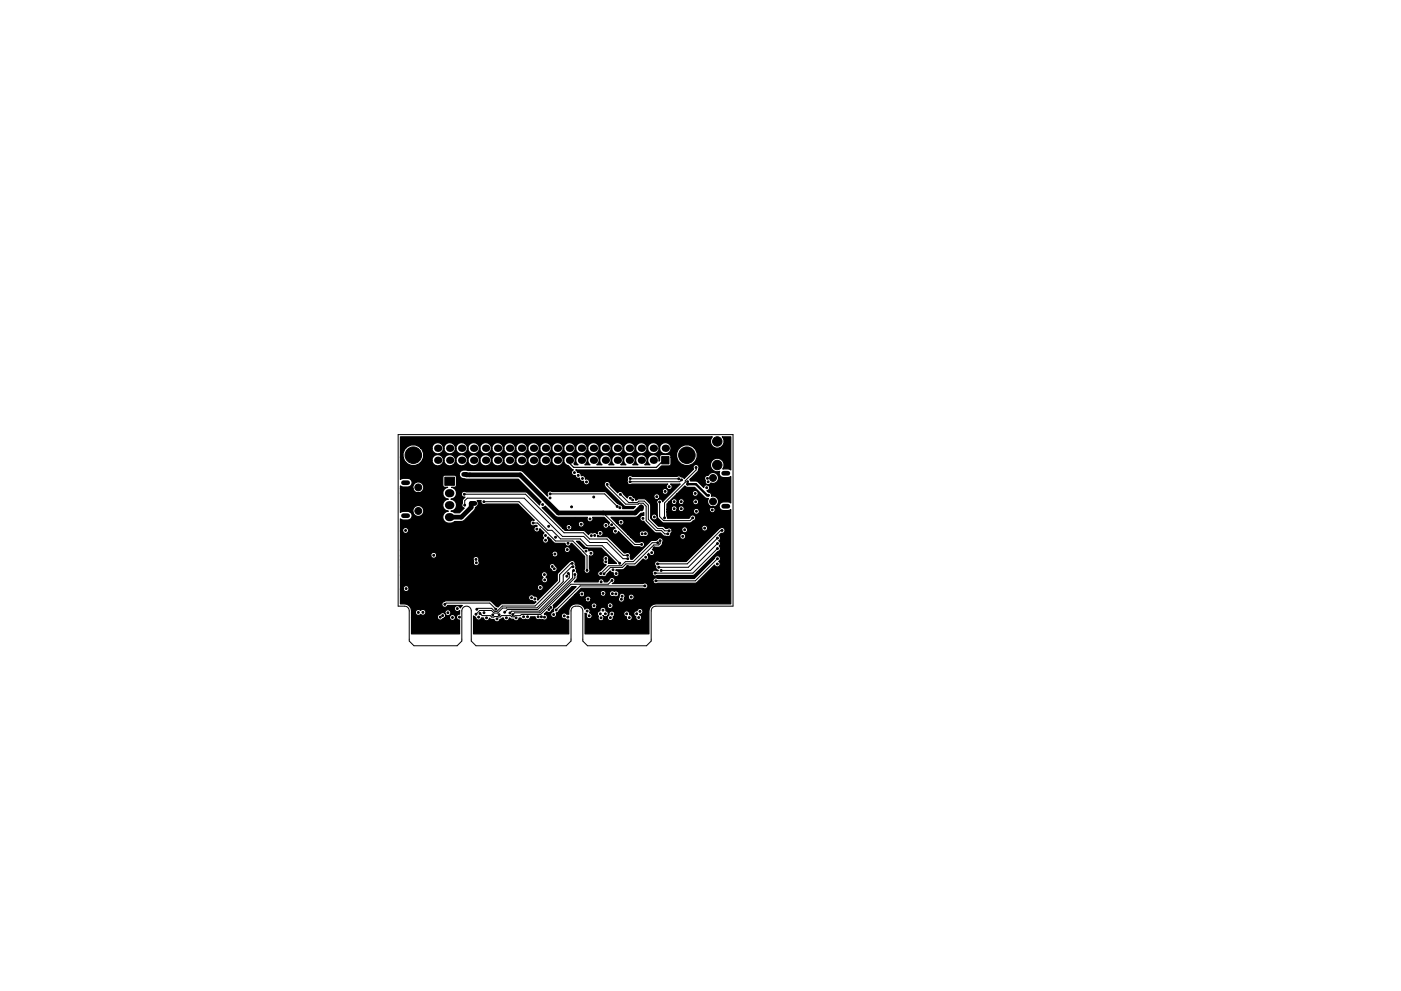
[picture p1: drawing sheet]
<svg xmlns="http://www.w3.org/2000/svg" width="297mm" height="210mm" viewBox="0 0 297 210" stroke-linecap="round" stroke-linejoin="round" font-family="sans-serif">
<g fill="none" stroke="#000" stroke-width=".21">
<path d="M84.4 92.2h71v36.4h-16.3a1 1 0 0 0-1 1v6.4l-1 1h-12.5l-1-1v-6.4a1 1 0 0 0-1-1h-.5a1 1 0 0 0-1 1v6.4l-1 1h-19.2l-1-1v-6.4a1 1 0 0 0-1-1 1 1 0 0 0-1 1v6.4l-1 1h-9.1l-1-1v-6.4a1 1 0 0 0-1-1h-1.4zM147.6 99.2v.5l-2.3 2.3v.3l-4.4 4.4v3.2M98.4 104.9h13l8.2 8.1h4.1l1.3 1.4h3.7l3.5 3.4h.8M98.5 107.2v-1l.6-.5h12l8.1 8.1h4.6l1.2 1.3h3.7l3.4 3.4h1M102.6 106.4h7.4l6.1 6.1h.9l1.9 1.8h4.1l1.5 1.5h3.2l3.7 3.7M113 111h1l3.8 3.8h3.7l3 3.1v3.1M116.6 104.8h11.6l2.7 2.7M121.3 119.5h-.3l-2.3 2.4v1.5l-5.2 5.2h-7l-1.1 1.1h-.5l-.7-.6h-2.9l-.2 .2M127.9 108.8l6.7 6.7h1.4M128.7 102.8v.2l4 4h2.6l.2-.2h.9l.6 .6v3.1l2.1 2.1h1.1l.7 .7h.7M131.5 104.9l1.8 1.7h1.8l.3-.3h1.2l.9 .9v3l1.9 1.9h1.1l.4 .5h1M133.6 101.5l10.3 .1"/>
<path d="M139.5 115.1h-1.2l-4 4.1h-1.7l-.9 .8h-2.7l-1.7 1.7M139.7 119.6h.1M139.9 106.5v3.1l.8 .9h5.6l.6-.6M140 114.7v.6l-.3 .3h-1.1l-4 4h-1.9l-.7 .8h-2.6l-1.3 1.3M140.9 107.7h.1M144.5 101.8l-.4 .4h-10.5M152.1 114.2l-6.2 6.2h-6.3M152.1 118.5l-4.7 4.7h-8.3M152.1 115.3l-5.7 5.7h-6.2M152.1 116.4l-5.2 5.2h-8M153.1 112.5h-.3l-7.1 7.1h-6.3M94.3 128.2l.3-.2h9.2l1.3 1.2"/>
<path d="M120.5 121.7l.2 .2v.7l-6.7 6.7h-6.4l-.6 .6M121.5 120.2h-.3l-1.8 1.8v1.4l-5.6 5.6h-7.2l-1.1 1.1h-.7l-.6-.6h-2.5l-.8 .8M121.6 121l-.2 .2v1.4l-7.1 7.1h-5.8l-.4 .3M121.9 121.9v.7l-7.4 7.4h-5.4l-.4 .4M129.8 123.1l-.9 .9h-7.9l-6.4 6.4h-4.1l-.2 .2h-1.1l-.3 .3h-.4l-.3-.3h-1.9l-.2 .3-1.3-.1-.5 .1-.4-.3h-1.7l-.4-.4M136.7 124.3h-13.7l-5.1 5.1"/>
</g>
<g fill="#000" stroke="#000" stroke-width=".21">
<path d="M140.3 96.9h1.5v1.5h-1.5zM94.3 101.2h2v1.8h-2z"/>
<circle cx="87.6" cy="96.6" r="1.75"/>
<circle cx="145.6" cy="96.6" r="1.75"/>
<circle cx="147.6" cy="99.2" r=".2"/>
<circle cx="152.1" cy="93.7" r="1"/>
<circle cx="152.1" cy="98.7" r="1"/>
<circle cx="86" cy="112.5" r=".2"/>
<circle cx="88.7" cy="103.4" r=".72"/>
<circle cx="88.7" cy="108.4" r=".73"/>
<circle cx="91.3" cy="113.4" r=".2"/>
<circle cx="92" cy="117.8" r=".2"/>
<circle cx="98.3" cy="100.6" r=".2"/>
<circle cx="98.4" cy="104.9" r=".2"/>
<circle cx="98.5" cy="107.2" r=".2"/>
<circle cx="98.9" cy="100.7" r=".2"/>
<circle cx="99.6" cy="100.7" r=".2"/>
<circle cx="99.9" cy="106.8" r=".2"/>
<circle cx="100.5" cy="106.8" r=".2"/>
<circle cx="100.9" cy="118.7" r=".2"/>
<circle cx="101" cy="119.4" r=".2"/>
<circle cx="102.6" cy="106.4" r=".2"/>
<circle cx="113" cy="111" r=".2"/>
<circle cx="113.8" cy="112.3" r=".2"/>
<circle cx="115" cy="107" r=".2"/>
<circle cx="115.7" cy="113.6" r=".2"/>
<circle cx="115.7" cy="114.6" r=".2"/>
<circle cx="116.3" cy="111.7" r=".2"/>
<circle cx="116.6" cy="105.6" r=".2"/>
<circle cx="116.6" cy="104.8" r=".2"/>
<circle cx="116.6" cy="114.5" r=".2"/>
<circle cx="117.7" cy="117.5" r=".2"/>
<circle cx="117.8" cy="114" r=".2"/>
<circle cx="120.3" cy="116.6" r=".2"/>
<circle cx="120.4" cy="115.3" r=".2"/>
<circle cx="120.6" cy="111.9" r=".2"/>
<circle cx="121.2" cy="107.5" r=".2"/>
<circle cx="121.3" cy="119.5" r=".2"/>
<circle cx="121.8" cy="100.3" r=".2"/>
<circle cx="121.9" cy="110.1" r=".2"/>
<circle cx="122.6" cy="100.9" r=".2"/>
<circle cx="123.2" cy="111.2" r=".2"/>
<circle cx="123.5" cy="101.5" r=".2"/>
<circle cx="124.3" cy="116.9" r=".2"/>
<circle cx="124.3" cy="102.3" r=".2"/>
<circle cx="125.1" cy="110.1" r=".2"/>
<circle cx="125.3" cy="117.4" r=".2"/>
<circle cx="125.4" cy="113.7" r=".2"/>
<circle cx="125.6" cy="110.7" r=".2"/>
<circle cx="125.9" cy="105.5" r=".2"/>
<circle cx="126.1" cy="113.6" r=".2"/>
<circle cx="127.2" cy="113.2" r=".2"/>
<circle cx="128.4" cy="119.2" r=".2"/>
<circle cx="128.4" cy="118.5" r=".2"/>
<circle cx="128.5" cy="111.5" r=".2"/>
<circle cx="128.7" cy="102.8" r=".2"/>
<circle cx="129.7" cy="111.3" r=".2"/>
<circle cx="130.5" cy="112.7" r=".2"/>
<circle cx="130.9" cy="107.5" r=".2"/>
<circle cx="131.4" cy="119.5" r=".2"/>
<circle cx="131.4" cy="107.7" r=".2"/>
<circle cx="131.5" cy="104.9" r=".2"/>
<circle cx="131.7" cy="110.8" r=".2"/>
<circle cx="133" cy="117.8" r=".2"/>
<circle cx="133.1" cy="118.5" r=".2"/>
<circle cx="133.6" cy="102.2" r=".2"/>
<circle cx="133.6" cy="101.5" r=".2"/>
<circle cx="133.7" cy="105.7" r=".2"/>
<circle cx="134.1" cy="106.1" r=".2"/>
<circle cx="135.9" cy="107.6" r=".2"/>
<circle cx="136" cy="108" r=".2"/>
<circle cx="136" cy="115.5" r=".2"/>
<circle cx="136.1" cy="113.3" r=".2"/>
<circle cx="136.3" cy="110" r=".2"/>
<circle cx="136.8" cy="113.2" r=".2"/>
<circle cx="136.9" cy="118.2" r=".2"/>
<circle cx="138.2" cy="117.3" r=".2"/>
<circle cx="138.7" cy="116.2" r=".2"/>
<circle cx="138.7" cy="109.7" r=".2"/>
<circle cx="139.2" cy="105.4" r=".2"/>
<circle cx="139.4" cy="119.6" r=".2"/>
<circle cx="139.5" cy="115.1" r=".2"/>
<circle cx="139.9" cy="106.5" r=".2"/>
<circle cx="140" cy="114.7" r=".2"/>
<circle cx="140.4" cy="100.6" r=".2"/>
<circle cx="140.9" cy="109.9" r=".2"/>
<circle cx="141" cy="104.3" r=".2"/>
<circle cx="141.6" cy="113.3" r=".2"/>
<circle cx="141.9" cy="112.6" r=".2"/>
<circle cx="141.9" cy="103.3" r=".2"/>
<circle cx="142.9" cy="106.4" r=".2"/>
<circle cx="142.9" cy="107.9" r=".2"/>
<circle cx="143.9" cy="101.6" r=".2"/>
<circle cx="144.4" cy="106.4" r=".2"/>
<circle cx="144.4" cy="107.9" r=".2"/>
<circle cx="144.5" cy="101.8" r=".2"/>
<circle cx="144.8" cy="113.8" r=".2"/>
<circle cx="145.2" cy="112.4" r=".2"/>
<circle cx="145.8" cy="102.7" r=".2"/>
<circle cx="145.8" cy="102.2" r=".2"/>
<circle cx="146.9" cy="109.9" r=".2"/>
<circle cx="147.4" cy="104.7" r=".2"/>
<circle cx="147.5" cy="106.5" r=".2"/>
<circle cx="147.6" cy="108.5" r=".2"/>
<circle cx="148.1" cy="105.4" r=".2"/>
<circle cx="149.4" cy="112" r=".2"/>
<circle cx="149.8" cy="103.5" r=".2"/>
<circle cx="150" cy="101.5" r=".2"/>
<circle cx="150.1" cy="102.2" r=".2"/>
<circle cx="150.2" cy="105.1" r=".2"/>
<circle cx="151" cy="108.2" r=".2"/>
<circle cx="151.2" cy="101.4" r=".72"/>
<circle cx="151.2" cy="106.4" r=".72"/>
<circle cx="151.8" cy="108.9" r=".2"/>
<circle cx="152.1" cy="119.7" r=".2"/>
<circle cx="152.1" cy="115.3" r=".2"/>
<circle cx="152.1" cy="114.2" r=".2"/>
<circle cx="152.1" cy="116.4" r=".2"/>
<circle cx="152.1" cy="118.5" r=".2"/>
<circle cx="152.2" cy="117.5" r=".2"/>
<circle cx="153.1" cy="112.5" r=".2"/>
<circle cx="86.1" cy="124.9" r=".2"/>
<circle cx="87.2" cy="123.4" r=".2"/>
<circle cx="88.7" cy="129.9" r=".2"/>
<circle cx="89.7" cy="129.9" r=".2"/>
<circle cx="90.6" cy="129.9" r=".2"/>
<circle cx="91.4" cy="130.2" r=".2"/>
<circle cx="92.3" cy="130.2" r=".2"/>
<circle cx="93.3" cy="130" r=".2"/>
<circle cx="93.3" cy="130.9" r=".2"/>
<circle cx="93.9" cy="130.6" r=".2"/>
<circle cx="94.3" cy="128.2" r=".2"/>
<circle cx="95" cy="130" r=".2"/>
<circle cx="95.9" cy="131" r=".2"/>
<circle cx="97" cy="129.1" r=".2"/>
<circle cx="97.4" cy="130.9" r=".2"/>
<circle cx="100.9" cy="130.3" r=".2"/>
<circle cx="101.1" cy="129.3" r=".2"/>
<circle cx="101.5" cy="130.9" r=".2"/>
<circle cx="101.8" cy="130.2" r=".2"/>
<circle cx="102.6" cy="130" r=".2"/>
<circle cx="103.2" cy="131.1" r=".2"/>
<circle cx="104.5" cy="130.5" r=".2"/>
<circle cx="105.1" cy="129.2" r=".2"/>
<circle cx="105.4" cy="131.3" r=".2"/>
<circle cx="105.8" cy="130.4" r=".2"/>
<circle cx="107" cy="129.9" r=".2"/>
<circle cx="107.4" cy="131.1" r=".2"/>
<circle cx="108.1" cy="130" r=".2"/>
<circle cx="108.7" cy="130.4" r=".2"/>
<circle cx="109.4" cy="131.1" r=".2"/>
<circle cx="111" cy="130.9" r=".2"/>
<circle cx="111.9" cy="130.9" r=".2"/>
<circle cx="112.7" cy="126.8" r=".2"/>
<circle cx="113.4" cy="127.1" r=".2"/>
<circle cx="114.1" cy="130.9" r=".2"/>
<circle cx="114.5" cy="123.7" r=".2"/>
<circle cx="114.6" cy="124.6" r=".2"/>
<circle cx="114.8" cy="130.9" r=".2"/>
<circle cx="115.4" cy="121.9" r=".2"/>
<circle cx="115.4" cy="130.9" r=".2"/>
<circle cx="115.5" cy="123" r=".2"/>
<circle cx="116.4" cy="129.3" r=".2"/>
<circle cx="116.8" cy="128.9" r=".2"/>
<circle cx="117.1" cy="120.2" r=".2"/>
<circle cx="117.4" cy="130.4" r=".2"/>
<circle cx="117.5" cy="120.7" r=".2"/>
<circle cx="117.9" cy="129.4" r=".2"/>
<circle cx="119.6" cy="130.7" r=".2"/>
<circle cx="120.2" cy="122.3" r=".2"/>
<circle cx="120.4" cy="130.9" r=".2"/>
<circle cx="120.5" cy="121.7" r=".2"/>
<circle cx="121.5" cy="120.2" r=".2"/>
<circle cx="121.6" cy="121" r=".2"/>
<circle cx="121.9" cy="121.9" r=".2"/>
<circle cx="123.4" cy="126" r=".2"/>
<circle cx="124.5" cy="121" r=".2"/>
<circle cx="124.5" cy="129.6" r=".2"/>
<circle cx="124.7" cy="127.1" r=".2"/>
<circle cx="124.9" cy="130.7" r=".2"/>
<circle cx="126" cy="128.5" r=".2"/>
<circle cx="127.3" cy="130.2" r=".2"/>
<circle cx="127.3" cy="121.7" r=".2"/>
<circle cx="127.4" cy="131.1" r=".2"/>
<circle cx="127.5" cy="123.4" r=".2"/>
<circle cx="127.5" cy="126.6" r=".2"/>
<circle cx="127.8" cy="129.5" r=".2"/>
<circle cx="127.9" cy="125.9" r=".2"/>
<circle cx="128.1" cy="121.7" r=".2"/>
<circle cx="128.4" cy="130.2" r=".2"/>
<circle cx="129.4" cy="128.5" r=".2"/>
<circle cx="129.4" cy="131" r=".2"/>
<circle cx="129.7" cy="130.3" r=".2"/>
<circle cx="129.8" cy="123.1" r=".2"/>
<circle cx="129.8" cy="126" r=".2"/>
<circle cx="130" cy="120.9" r=".2"/>
<circle cx="130.6" cy="126" r=".2"/>
<circle cx="130.6" cy="121.7" r=".2"/>
<circle cx="131.7" cy="127.1" r=".2"/>
<circle cx="131.9" cy="126.5" r=".2"/>
<circle cx="132.9" cy="130.2" r=".2"/>
<circle cx="133.1" cy="120.2" r=".2"/>
<circle cx="133.4" cy="131" r=".2"/>
<circle cx="133.8" cy="126.7" r=".2"/>
<circle cx="135" cy="130.2" r=".2"/>
<circle cx="135.4" cy="131" r=".2"/>
<circle cx="135.7" cy="129.7" r=".2"/>
<circle cx="136.7" cy="124.3" r=".2"/>
<circle cx="138.9" cy="121.6" r=".2"/>
<circle cx="139.1" cy="123.2" r=".2"/>
<circle cx="139.6" cy="120.4" r=".2"/>
<circle cx="140.2" cy="121" r=".2"/>
</g>
<path d="M95.2 104.6h.3M95.2 107.2h.3M95.2 109.7h.3" fill="none" stroke="#000" stroke-width="1.7"/>
<path d="M85.5 109.4h.9M85.5 102.4h.9M98.3 100.6l12 .1 8.1 8.1h16.3l1.2-1.2 .1 .4M100.5 106.8h-.6v.8l-2.1 2.1h-2.5M153.4 100.4h.9M153.4 107.4h.9" fill="none" stroke="#000" stroke-width="1"/>
<g fill="#000">
<circle cx="92.8" cy="97.6" r=".77"/>
<circle cx="92.8" cy="95.1" r=".77"/>
<circle cx="95.3" cy="97.6" r=".77"/>
<circle cx="95.3" cy="95.1" r=".77"/>
<circle cx="97.9" cy="97.6" r=".77"/>
<circle cx="97.9" cy="95.1" r=".77"/>
<circle cx="100.4" cy="95.1" r=".77"/>
<circle cx="100.4" cy="97.6" r=".77"/>
<circle cx="103" cy="97.6" r=".77"/>
<circle cx="103" cy="95.1" r=".77"/>
<circle cx="105.5" cy="97.6" r=".77"/>
<circle cx="105.5" cy="95.1" r=".77"/>
<circle cx="108" cy="97.6" r=".77"/>
<circle cx="108" cy="95.1" r=".77"/>
<circle cx="110.6" cy="97.6" r=".77"/>
<circle cx="110.6" cy="95.1" r=".77"/>
<circle cx="113.1" cy="97.6" r=".77"/>
<circle cx="113.1" cy="95.1" r=".77"/>
<circle cx="115.7" cy="97.6" r=".77"/>
<circle cx="115.7" cy="95.1" r=".77"/>
<circle cx="118.2" cy="97.6" r=".77"/>
<circle cx="118.2" cy="95.1" r=".77"/>
<circle cx="120.7" cy="95.1" r=".77"/>
<circle cx="120.7" cy="97.6" r=".77"/>
<circle cx="123.3" cy="95.1" r=".77"/>
<circle cx="123.3" cy="97.6" r=".77"/>
<circle cx="125.8" cy="97.6" r=".77"/>
<circle cx="125.8" cy="95.1" r=".77"/>
<circle cx="128.4" cy="97.6" r=".77"/>
<circle cx="128.4" cy="95.1" r=".77"/>
<circle cx="130.9" cy="97.6" r=".77"/>
<circle cx="130.9" cy="95.1" r=".77"/>
<circle cx="133.4" cy="97.6" r=".77"/>
<circle cx="133.4" cy="95.1" r=".77"/>
<circle cx="136" cy="97.6" r=".77"/>
<circle cx="136" cy="95.1" r=".77"/>
<circle cx="138.5" cy="97.6" r=".77"/>
<circle cx="138.5" cy="95.1" r=".77"/>
<circle cx="141.1" cy="95.1" r=".77"/>
<circle cx="100.5" cy="106.8" r=".5"/>
</g>
<path d="M120.9 97.6h-.2v.7l.9 .9h17.6l1.5-1.6h.4M140.9 95.1h.2M148.2 105.4v.7l2.7 2.8h.9" fill="none" stroke="#000" stroke-width=".25"/>
<path d="M145.8 102.7h1.8l2.3 2.4h.3" fill="none" stroke="#000" stroke-width=".5"/>
<path d="M84.9 92.7h66.1l-.1 .2a1.45 1.45 0 0 0 .3 1.9 1.45 1.45 0 0 0 1.9-.1 1.45 1.45 0 0 0 0-2h1.8v7a2.22 2.22 0 0 0-1.7-.2 1.44 1.44 0 0 0-.7-2.2 1.44 1.44 0 0 0-1.9 1.4 1.44 1.44 0 0 0 2 1.3 .91 .91 0 0 0 .8 1.3h1l.5-.2v5.6a1.8 1.8 0 0 0-2.4 .4 .92 .92 0 0 0 .9 1.2h1l.5-.2v20h-15.9a1.48 1.48 0 0 0-1.4 1.5v4.9h-13.6v-4.4l.4 .2a.63 .63 0 0 0 .5 1 .63 .63 0 0 0 .6-.9h1.2l.2 .3-.1 .3a.63 .63 0 0 0 .5 .7 .63 .63 0 0 0 .8-.5h.7l.1 .2a.68 .68 0 0 0 .8 .2 .68 .68 0 0 0 .4-.8l.3-.4h1.8l.3 .4 .3 .1a.63 .63 0 0 0 .5 .8 .63 .63 0 0 0 .8-.6 .63 .63 0 0 0-.6-.7l.9-.1 .4 .5a.63 .63 0 0 0 .4 .8 .63 .63 0 0 0 .8-.4 .63 .63 0 0 0-.4-.8 .65 .65 0 0 0 .7-.5 .65 .65 0 0 0-.5-.8 .65 .65 0 0 0-.7 .5 .62 .62 0 0 0-.7 .7h-.9v-.2a.64 .64 0 0 0-.8-.5 .64 .64 0 0 0-.5 .8h-1.8v-.3a.67 .67 0 0 0-.9-.4 .67 .67 0 0 0-.4 .8l-.3 .7h-.7l-.3-.6a.64 .64 0 0 0 1.1 0 .64 .64 0 0 0-.4-1 .63 .63 0 0 0-.7-.8 .63 .63 0 0 0-.6 .8l-.5 .3v.5h-1.2l-.5-.4a.63 .63 0 0 0-.1-.9 .63 .63 0 0 0-.9 .2l-.3-.6h1.6a.63 .63 0 0 0 .7 .5 .63 .63 0 0 0 .6-.6h2.1l.1 .3a.64 .64 0 0 0 1.1 0 .64 .64 0 0 0-.4-1 .64 .64 0 0 0-.8 .7h-2.1v-.2a.64 .64 0 0 0-.8-.5 .64 .64 0 0 0-.5 .8l-1.6-.1a1.81 1.81 0 0 0-3.1 1v.7h-.4a.64 .64 0 0 0-.9-.2 .64 .64 0 0 0-.2 .9 .64 .64 0 0 0 .8 .3l.4 .3 .3-.1v3h-20.2v-3.8l.4 .2a.63 .63 0 0 0 .6 .7 .63 .63 0 0 0 .7-.5h.4a.63 .63 0 0 0 .6 .6 .63 .63 0 0 0 .7-.5l.3 .2h.6a.67 .67 0 0 0 .7 .5 .67 .67 0 0 0 .7-.5l.6-.3a.65 .65 0 0 0 .7 .6 .65 .65 0 0 0 .6-.6l.9 .3a.63 .63 0 0 0 .7 .3 .63 .63 0 0 0 .5-.6h.3l.5 .4 .5-.2 .3 .2a.62 .62 0 0 0 .8-.6h1v.1a.64 .64 0 0 0 .9 .4l.7 .1a.63 .63 0 0 0 1-.4 .63 .63 0 0 0-.7-.8l.5-.5 .1 .1a.8 .8 0 0 0 1.1-.5 .62 .62 0 0 0 .1-.9l4-4h1l-4.4 4.3a.64 .64 0 0 0-.4 1 .63 .63 0 0 0-.6 .7 .63 .63 0 0 0 .8 .5 .63 .63 0 0 0 .3-1l.4-.1 .2-.4 2.3-2.3h3.2l.1 .2a.63 .63 0 0 0 .7 .3 .63 .63 0 0 0 .5-.4h5.8l.1 .2a.69 .69 0 0 0 .9 .2 .69 .69 0 0 0 .3-.9h.8a.64 .64 0 0 0 1 .4 .64 .64 0 0 0 0-1.1 .64 .64 0 0 0-1 .4v.3h-.8a.63 .63 0 0 0-.5-.9 .63 .63 0 0 0-.6 .8l-.2 .6h-5.8a.63 .63 0 0 0-.6-.8 .63 .63 0 0 0-.7 .7h-3.2l1.1-1.1h.9v.3a.63 .63 0 0 0 .8 .2 .63 .63 0 0 0 .4-.6h3.2l.1 .3a.63 .63 0 0 0 .7 .2 .63 .63 0 0 0 .5-.4h.7l.1 .2a.76 .76 0 0 0 .9 .2 .66 .66 0 0 0 1-.6 .66 .66 0 0 0-1-.5 .64 .64 0 0 0-.7 0 .64 .64 0 0 0-.3 .7l-.7-.1a.64 .64 0 0 0-.6-.7 .64 .64 0 0 0-.7 .7h-3.2v-.1a.64 .64 0 0 0-.7-.5 .64 .64 0 0 0-.5 .7h-.9l1.3-1.3h13.2a.64 .64 0 0 0 1-.5 .64 .64 0 0 0-1.1-.5h-6.5l.5-.4h8.1l.1 .2a.63 .63 0 0 0 .9 .1h8.2l3.9-3.8a.63 .63 0 0 0 1 .2 .63 .63 0 0 0-.1-1 .63 .63 0 0 0 .1-1.1 .63 .63 0 0 0-1 .5l-4.3 4.2h-7.8l-.2-.1a.64 .64 0 0 0-.8 .8l-8-.1a.63 .63 0 0 0-.5-.8 .63 .63 0 0 0-.8 .6l-.4 .4h-.6a.63 .63 0 0 0-.6-.7 .63 .63 0 0 0-.7 .7h-5.1l.7-.7v-.6a.62 .62 0 0 0-.2-.9l-.1-1.2-.2-.3a.68 .68 0 0 0-.4-.8 .68 .68 0 0 0-.8 .2l-2.5 2.5-.1 1.5-4.1 4.1v-.1a.66 .66 0 0 0-.8-.7 .64 .64 0 0 0-1.1 .1 .64 .64 0 0 0 .8 .8l.4 .3h.3l-.4 .4h-6.7l-.9 .7-1.8-1.3h-9.4a.66 .66 0 0 0-.7 1 .66 .66 0 0 0 1.2 0h3.1l-.4 .5-.1-.2a.63 .63 0 0 0-.9-.2 .63 .63 0 0 0-.1 1 .63 .63 0 0 0 1-.1l-.1 .8a.63 .63 0 0 0-.6 .6 .63 .63 0 0 0 .6 .7v2.9h-10.2v-3.4h5.5a.69 .69 0 0 0 .6 .5 .69 .69 0 0 0 .7-.4l1.3-.1a.64 .64 0 0 0 1 .4 .64 .64 0 0 0 0-1 .64 .64 0 0 0-1 .4v.2h-1.1l.3-.4-.1-.3a.64 .64 0 0 0 1.1 0 .64 .64 0 0 0-.4-1 .64 .64 0 0 0-.7 .8 .7 .7 0 0 0-1.2 .1 .64 .64 0 0 0-.5 .8h-5.5v-1h.9l.1 .2a.63 .63 0 0 0 1 0 .63 .63 0 0 0 .9 .1 .63 .63 0 0 0 0-1 .63 .63 0 0 0-.9 .1 .63 .63 0 0 0-.8-.1 .63 .63 0 0 0-.3 .7h-.9v-.5a1.49 1.49 0 0 0-1.4-1.5h-.9v-3.1h.6l.1 .2a.64 .64 0 0 0 .7 .3 .64 .64 0 0 0 .4-.7h27.2l.1 .2a.64 .64 0 0 0 1.1 0 .64 .64 0 0 0-.4-1 .64 .64 0 0 0-.8 .8h-27.2a.64 .64 0 0 0-.7-.5 .64 .64 0 0 0-.5 .7h-.6v-3h29.9l.4 .5a.63 .63 0 0 0-.2 1 .63 .63 0 0 0 1-.1 .63 .63 0 0 0-.3-.9 .64 .64 0 0 0 0-1.2 .64 .64 0 0 0-.9 .7h-29.9v-1.7h31.6l.4 .5a.64 .64 0 0 0 1 .4 .64 .64 0 0 0-.2-1.1 .64 .64 0 0 0-.7-.5 .64 .64 0 0 0-.5 .7h-31.6v-1.5h15.4l.1 .2a.65 .65 0 0 0 .6 1 .65 .65 0 0 0 .5-1 .63 .63 0 0 0-.5-.9 .63 .63 0 0 0-.7 .7h-15.4v-.9h6.4l.1 .3a.63 .63 0 0 0 .8 .2 .63 .63 0 0 0 .4-.7h24.4l.1 .2a.64 .64 0 0 0 1.1 0 .64 .64 0 0 0-.4-1 .64 .64 0 0 0-.8 .8h-24.4l-.1-.2a.64 .64 0 0 0-.8-.3 .64 .64 0 0 0-.4 .7h-6.4v-1.2h34.7l.1 .3a.64 .64 0 0 0 1.1 0 .64 .64 0 0 0-.4-1 .64 .64 0 0 0-.8 .7h-34.7v-4h.5l.1 .2a.64 .64 0 0 0 1 0 .64 .64 0 0 0-.4-1 .64 .64 0 0 0-.7 .8h-.5v-2.6a1.81 1.81 0 0 0 2.4-.3 .89 .89 0 0 0-.4-1.2h.6l.2 .5a1.17 1.17 0 0 0 2 0 1.17 1.17 0 0 0-.8-1.8 1.17 1.17 0 0 0-1.4 1.3h-.7a2.3 2.3 0 0 0-1.9 .1v-4.1h9a1.26 1.26 0 0 0 1.2 1.3 1.27 1.27 0 0 0-1.2 1.3 1.27 1.27 0 0 0 1.2 1.3 1.3 1.3 0 0 0-1.2 1.5 1.3 1.3 0 0 0 1.6 1l.9-.4h1.8l2.4-2.3 .2-.6a.91 .91 0 0 0 .4-1.5h.8v.1a.63 .63 0 0 0 .3 .7 .63 .63 0 0 0 .7-.1h6.8l3.5 3.5a.63 .63 0 0 0-.9 .6 .63 .63 0 0 0 1 .5l.5 .1a.63 .63 0 0 0-.7 .6 .63 .63 0 0 0 .7 .7 .63 .63 0 0 0 .6-.7l.8 .9a.63 .63 0 0 0 0 1 .63 .63 0 0 0-.1 1 .63 .63 0 0 0 1-.1 .63 .63 0 0 0-.2-.9l.2-.2 1.4 1.3 2.2 .2a.63 .63 0 0 0 .7 .5 .63 .63 0 0 0 .6-.6h.1l2.8 2.8v2.5a.63 .63 0 0 0 0 .9 .63 .63 0 0 0 .9 0 .63 .63 0 0 0 .1-.9v-2.7l.2 .1a.63 .63 0 0 0 .7-.8 .63 .63 0 0 0-1-.3l-.1-.3a.62 .62 0 0 0-1-.2l-1.6-1.6h.6l1.5 1.4 3.2 .1 3.2 3.2h-1.7v-.7a.64 .64 0 0 0-.6-1 .64 .64 0 0 0-.5 1 .63 .63 0 0 0 0 .7 .63 .63 0 0 0 .6 .3l-1.3 1.3a.65 .65 0 0 0-.4 .9 .65 .65 0 0 0 .9 .3 .63 .63 0 0 0 1-.5l.7-.7 .2 .3 .4 .2a.63 .63 0 0 0 .6 .7 .63 .63 0 0 0 .7-.6h7l.1 .3a.63 .63 0 0 0 .9 .1h7.8l5.1-5.1a.63 .63 0 0 0 .5-.5 .63 .63 0 0 0-.2-.7l.2-.1a.62 .62 0 0 0-.3-1l.3-.2a.63 .63 0 0 0-.3-.9l.6-.4a.66 .66 0 0 0 .6-1 .66 .66 0 0 0-1.2 0l-6.9 6.9h-5.7a.67 .67 0 0 0-.9 .2 .67 .67 0 0 0 .1 .9 .63 .63 0 0 0 .6 .8v.1h-.3l-.3-.1a.64 .64 0 0 0-.7 .7h-7v-.1a.62 .62 0 0 0-.7-.5v-.2l1.5-.1 .8-.7h1.9l1.6-1.5a.64 .64 0 0 0 1 .1 .64 .64 0 0 0-.2-1l.4-.3v.2a.64 .64 0 0 0 1.1 0 .64 .64 0 0 0-.4-1l.5-.5h.9a1.3 1.3 0 0 0 .9-1.3 .65 .65 0 0 0-.5-.7 .65 .65 0 0 0-.8 .4l-1.4 .3-3.8 3.9h-.4l-.1-.5a.66 .66 0 0 0-.1-.8 .66 .66 0 0 0-.8-.1h-.3l-3.5-3.4h-2.2v-.4a.64 .64 0 0 0 1.1 0 .64 .64 0 0 0-.4-1 .64 .64 0 0 0-.8 .8l-.4-.3-.5 .1a.61 .61 0 0 0-.9 .3l-.9-.8-4.1-.1-.5-.5h.7a.64 .64 0 0 0 1 .4 .64 .64 0 0 0-.1-1.1h1.7l.1 .3a.64 .64 0 0 0 1 0 .64 .64 0 0 0-.4-1 .64 .64 0 0 0-.7 .7h-1.9a.64 .64 0 0 0-.7 .7h-.7l-4.4-4.3 .5-.1 .2-.2 2.4 2.3 6.6 .1a.64 .64 0 0 0 .5 .9 .64 .64 0 0 0 .5-.9h2.5l1.1 1.1-.1 .3-.1-.1a.64 .64 0 0 0-1-.1 .64 .64 0 0 0 .2 1 .64 .64 0 0 0 .9-.4l.5 .4 .5-.2 .3 .3a.63 .63 0 0 0-.6 .7 .63 .63 0 0 0 .7 .5 .63 .63 0 0 0 .6-.5l3.1 3.1 1.5 .1a.64 .64 0 0 0 1-.5 .64 .64 0 0 0-1-.5h-.9l-1.1-1.1h10.4l.1 .2a.64 .64 0 0 0 1.1 0 .64 .64 0 0 0-.4-.9 .64 .64 0 0 0-.8 .7h-10.4l-.6-.5h2.4l.1 .2a.63 .63 0 0 0 .9 .2 .63 .63 0 0 0 1-.6 .63 .63 0 0 0-1-.5 .63 .63 0 0 0-.7 0 .63 .63 0 0 0-.3 .7h-2.4l-2.4-2.5h.3l.1 .2a.64 .64 0 0 0 1.1 0 .64 .64 0 0 0-.4-.9 .64 .64 0 0 0-.8 .7h-.3l-1.2-1.1h5.2l.6-.3 .6-.6 .6-.2v.7a.63 .63 0 0 0-.8 .6 .63 .63 0 0 0 .8 .6l2.2 2.3 1.3 .2 .7 .6 .5 .1a.64 .64 0 0 0 .7 0 .64 .64 0 0 0 .3-.7l.3-.6h2a.63 .63 0 0 0 .8 .5 .63 .63 0 0 0 .4-.8h3.1l.1 .2a.64 .64 0 0 0 1 0 .64 .64 0 0 0-.4-1 .64 .64 0 0 0-.7 .8h-3.1v-.2a.64 .64 0 0 0-.8-.2 .64 .64 0 0 0-.4 .7h-2a.63 .63 0 0 0-1-.4h-.4l-.4-.4-1.1-.1-1.6-1.6-.1-3-1-1-.3-.2h-1.2l-.6 .3-.1-.4-.3-.2h4.2a.64 .64 0 0 0 1 .4 .64 .64 0 0 0 0-1 .64 .64 0 0 0-1 .4v.2h-4.2a.82 .82 0 0 0-1.3-.2l-.1 .3-1.1-1.2h8.5l.1 .2a.64 .64 0 0 0 1 0 .64 .64 0 0 0-.4-1 .64 .64 0 0 0-.7 .8l-8.5-.1a.63 .63 0 0 0-.9 .3l-1.7-1.7-.1-.6h3.7a.63 .63 0 0 0 1.1 .4h7.5a.64 .64 0 0 0-.1 1 .64 .64 0 0 0 1 0 .64 .64 0 0 0-.2-1h2l-3.7 3.8a.63 .63 0 0 0-.9-.6 .63 .63 0 0 0-.2 1v2.7l-.1-.3a.63 .63 0 0 0-1.1 0 .63 .63 0 0 0 .3 1 .63 .63 0 0 0 .9-.7l.1 .4 .9 .8 .3 .2h5.6l.6-.5a.63 .63 0 0 0 .6-.6 .63 .63 0 0 0-.6-.7 .63 .63 0 0 0-.7 .6l-.1 .2h-4.6l-.1-1.4h5.6l.1 .2a.63 .63 0 0 0 .8 .3 .63 .63 0 0 0 .4-.8h2.1l.1 .2a.64 .64 0 0 0 1 0 .64 .64 0 0 0-.4-.9 .64 .64 0 0 0-.7 .7h-2.1l-.1-.2a.64 .64 0 0 0-.8-.2 .64 .64 0 0 0-.4 .7h-5.6v-.5h.9l.1 .2a.64 .64 0 0 0 .7 .3 .64 .64 0 0 0 .5-.5h.2l.1 .2a.64 .64 0 0 0 1.1 0 .64 .64 0 0 0-.4-1 .64 .64 0 0 0-.8 .8h-.2v-.3a.64 .64 0 0 0-.8-.5 .64 .64 0 0 0-.5 .8h-.9v-1.2l.4-.3h.5a.64 .64 0 0 0 .6 .5 .64 .64 0 0 0 .7-.5h.2l.1 .2a.63 .63 0 0 0 .6 .3 .63 .63 0 0 0 .5-.5h1.9l.1 .2a.64 .64 0 0 0 1 0 .64 .64 0 0 0-.4-1 .64 .64 0 0 0-.7 .8h-1.8a.64 .64 0 0 0-.7-.8 .64 .64 0 0 0-.6 .8h-.2v-.3a.64 .64 0 0 0-.8-.5 .64 .64 0 0 0-.5 .8h-.5l1.7-1.8h3.3l.1 .2a.64 .64 0 0 0 1 0 .64 .64 0 0 0-.4-.9 .64 .64 0 0 0-.7 .7h-3.3l1.7-1.7 .6 .3h1.5l2.1 2.2 .8 .2a1.17 1.17 0 0 0 .6 1.7 1.17 1.17 0 0 0 1.5-1.1 1.17 1.17 0 0 0-1.5-1.1 .67 .67 0 0 0-.6-.9l-.2-.3a.63 .63 0 0 0 .5-.7 .63 .63 0 0 0-.7-.6 .63 .63 0 0 0-.6 .6l-1.4-1.3h-1.4l-.2-.3 .2-.2h3l.2 .3a.63 .63 0 0 0 .3 .9 .63 .63 0 0 0 .8-.3 1.17 1.17 0 0 0 1.5-.6 1.17 1.17 0 0 0-.5-1.6 1.17 1.17 0 0 0-1.6 .6 .64 .64 0 0 0-.7 .7h-3l1.7-1.7a.86 .86 0 0 0-.6-1.3 .64 .64 0 0 0-.5 .9l-2 2a1.52 1.52 0 0 0-1.5-.4l-9.5-.1a.66 .66 0 0 0-.8 .1 .66 .66 0 0 0-.2 .8l-.1 .4-3.8-.1a.68 .68 0 0 0-.9 .3 .68 .68 0 0 0 .2 .9l4.1 4 2.2 .1-.4 .4-2.3-.1a.63 .63 0 0 0-.6-.7l-.5-.3-2.4-2.4-.3-.1h-11.2a.68 .68 0 0 0-.9 .1 .68 .68 0 0 0 0 .9l-5.5-5.4-11.4-.1a1.09 1.09 0 0 0-1.4 .1 1.09 1.09 0 0 0-.2 1.4l.3 .2 1 .2h11l4.8 4.8-.2 .2-.1 .5-2.6-2.7-.4-.1-12.6-.1a.64 .64 0 0 0-1 .4 .64 .64 0 0 0 .8 .8 1.22 1.22 0 0 0-.6 1.3 .63 .63 0 0 0 .4 1l-1 1h-1l-.8-.3a1.27 1.27 0 0 0 1.2-1.3 1.27 1.27 0 0 0-1.2-1.3 1.27 1.27 0 0 0 1.2-1.2 1.27 1.27 0 0 0-1.1-1.3h.8l.2-.3 .1-2-.5-.3h-2l-.3 .1-.1 .3v1.9l.2 .3h.8l-.7 .3-.3 .9h-9v-1h2.6a1.17 1.17 0 0 0 1.8 .8 1.17 1.17 0 0 0 0-2 1.17 1.17 0 0 0-1.8 .8v.4h-2.6v-.5l.3 .2a1.85 1.85 0 0 0 2.1-.5 .92 .92 0 0 0-.8-1.3h-1l-.6 .2v-4.7h.6l.3 .8a2.19 2.19 0 0 0 3.7-.2h2.1l.1 .5a1.29 1.29 0 0 0 1.4 .7 1.29 1.29 0 0 0 1-1.2 1.27 1.27 0 0 0 1.3 1.2 1.27 1.27 0 0 0 1.3-1.2 1.27 1.27 0 0 0 1.2 1.2 1.27 1.27 0 0 0 1.3-1.2 1.27 1.27 0 0 0 1.3 1.2 1.27 1.27 0 0 0 1.2-1.2 1.27 1.27 0 0 0 1.3 1.2 1.27 1.27 0 0 0 1.3-1.2 1.27 1.27 0 0 0 1.2 1.2 1.27 1.27 0 0 0 1.3-1.2 1.27 1.27 0 0 0 1.3 1.2 1.27 1.27 0 0 0 1.3-1.2 1.27 1.27 0 0 0 1.2 1.2 1.27 1.27 0 0 0 1.3-1.2 1.27 1.27 0 0 0 1.3 1.2 1.27 1.27 0 0 0 1.2-1.2 1.27 1.27 0 0 0 1.3 1.2 1.27 1.27 0 0 0 1.3-1.2 1.27 1.27 0 0 0 1.2 1.2 1.27 1.27 0 0 0 1.3-1.2 1.15 1.15 0 0 0 1 1.2l1.1 .9a.63 .63 0 0 0-.4 .8 .63 .63 0 0 0 .8 .4l.1 .3a.61 .61 0 0 0 .8 .2 .62 .62 0 0 0 .8 .7 .63 .63 0 0 0 .6 .8 .63 .63 0 0 0 .7-.7 .63 .63 0 0 0-.9-.5v-.3a.62 .62 0 0 0-.9-.4 .62 .62 0 0 0-.8-.7l-.3-.6h17.1l.4-.2 .7-.6 1.7-.1 .3-.4v-1.4h1.2a2.22 2.22 0 0 0 3.4 1.4 2.22 2.22 0 0 0 0-3.7 2.22 2.22 0 0 0-3.4 1.4v.9h-1.2l-.2-.4-.3-.2-1.7 .1-.2 .2v1l-.2 .1a1.2 1.2 0 0 0-1.6-1.3 1.2 1.2 0 0 0-.3 2.1h-1.1l.2-.1a1.2 1.2 0 0 0-.1-1.7 1.2 1.2 0 0 0-1.7 .1 1.2 1.2 0 0 0 .2 1.7h-1.2l.2-.1a1.2 1.2 0 0 0 0-1.7 1.2 1.2 0 0 0-1.8 .1 1.2 1.2 0 0 0 .2 1.7h-1.1l.2-.1a1.2 1.2 0 0 0-.1-1.7 1.2 1.2 0 0 0-1.7 .1 1.2 1.2 0 0 0 .2 1.7h-1.1l.1-.1a1.2 1.2 0 0 0 0-1.7 1.2 1.2 0 0 0-1.7 .1 1.2 1.2 0 0 0 .2 1.7h-1.2l.2-.1a1.2 1.2 0 0 0-.1-1.7 1.2 1.2 0 0 0-1.7 .1 1.2 1.2 0 0 0 .2 1.7h-1.1l.2-.1a1.2 1.2 0 0 0-.1-1.7 1.2 1.2 0 0 0-1.7 .1 1.2 1.2 0 0 0 .2 1.7h-.7l-.2-.2a1.24 1.24 0 0 0-.6-1.9 1.24 1.24 0 0 0-1.7 1.1 1.27 1.27 0 0 0-1.2-1.2 1.27 1.27 0 0 0-1.3 1.2 1.27 1.27 0 0 0-1.3-1.2 1.27 1.27 0 0 0-1.3 1.2 1.27 1.27 0 0 0-1.2-1.2 1.27 1.27 0 0 0-1.3 1.2 1.27 1.27 0 0 0-1.3-1.2 1.27 1.27 0 0 0-1.2 1.2 1.27 1.27 0 0 0-1.3-1.2 1.27 1.27 0 0 0-1.3 1.2 1.27 1.27 0 0 0-1.2-1.2 1.27 1.27 0 0 0-1.3 1.2 1.27 1.27 0 0 0-1.3-1.2 1.27 1.27 0 0 0-1.3 1.2 1.27 1.27 0 0 0-1.2-1.2 1.27 1.27 0 0 0-1.3 1.2 1.27 1.27 0 0 0-1.3-1.2 1.27 1.27 0 0 0-1.2 1.2 1.27 1.27 0 0 0-1.3-1.2 1.27 1.27 0 0 0-1.3 1.2 1.22 1.22 0 0 0-1.2-1.2 1.22 1.22 0 0 0-1.2 1.2h-2.1l.3-.6v-.9l-.6-1h2.4a1.27 1.27 0 0 0 1.2 1.2 1.27 1.27 0 0 0 1.3-1.2 1.27 1.27 0 0 0 1.3 1.2 1.27 1.27 0 0 0 1.3-1.2 1.27 1.27 0 0 0 1.2 1.2 1.27 1.27 0 0 0 1.3-1.2 1.27 1.27 0 0 0 1.3 1.2 1.27 1.27 0 0 0 1.2-1.2 1.27 1.27 0 0 0 1.3 1.2 1.27 1.27 0 0 0 1.3-1.2 1.27 1.27 0 0 0 1.2 1.2 1.27 1.27 0 0 0 1.3-1.2 1.27 1.27 0 0 0 1.3 1.2 1.27 1.27 0 0 0 1.3-1.2 1.27 1.27 0 0 0 1.2 1.2 1.27 1.27 0 0 0 1.3-1.2 1.27 1.27 0 0 0 1.3 1.2 1.27 1.27 0 0 0 1.2-1.2 1.27 1.27 0 0 0 1.3 1.2 1.27 1.27 0 0 0 1.3-1.2 1.27 1.27 0 0 0 1.2 1.2 1.27 1.27 0 0 0 1.3-1.2 1.27 1.27 0 0 0 1.3 1.2 1.27 1.27 0 0 0 1.3-1.2 1.27 1.27 0 0 0 1.2 1.2 1.27 1.27 0 0 0 1.3-1.2 1.27 1.27 0 0 0 1.3 1.2 1.27 1.27 0 0 0 1.2-1.2 1.27 1.27 0 0 0 1.3 1.2 1.27 1.27 0 0 0 1.3-1.2 1.27 1.27 0 0 0 1.2 1.2 1.27 1.27 0 0 0 1.3-1.2 1.27 1.27 0 0 0 1.3 1.2 1.27 1.27 0 0 0 1.3-1.2 1.27 1.27 0 0 0 1.2 1.2 1.27 1.27 0 0 0 1.3-1.2 1.27 1.27 0 0 0 1.3 1.2 1.27 1.27 0 0 0 1.2-1.2 1.22 1.22 0 0 0 1.7 1.1 1.22 1.22 0 0 0 .4-2 1.22 1.22 0 0 0-2 .5l-.2 .4a1.27 1.27 0 0 0-1.2-1.2 1.27 1.27 0 0 0-1.3 1.2 1.27 1.27 0 0 0-1.3-1.2 1.27 1.27 0 0 0-1.2 1.2 1.27 1.27 0 0 0-1.3-1.2 1.27 1.27 0 0 0-1.3 1.2 1.27 1.27 0 0 0-1.2-1.2 1.27 1.27 0 0 0-1.3 1.2 1.27 1.27 0 0 0-1.3-1.2 1.27 1.27 0 0 0-1.3 1.2 1.27 1.27 0 0 0-1.2-1.2 1.27 1.27 0 0 0-1.3 1.2 1.27 1.27 0 0 0-1.3-1.2 1.27 1.27 0 0 0-1.2 1.2 1.27 1.27 0 0 0-1.3-1.2 1.27 1.27 0 0 0-1.3 1.2 1.27 1.27 0 0 0-1.2-1.2 1.27 1.27 0 0 0-1.3 1.2 1.27 1.27 0 0 0-1.3-1.2 1.27 1.27 0 0 0-1.3 1.2 1.27 1.27 0 0 0-1.2-1.2 1.27 1.27 0 0 0-1.3 1.2 1.27 1.27 0 0 0-1.3-1.2 1.27 1.27 0 0 0-1.2 1.2 1.27 1.27 0 0 0-1.3-1.2 1.27 1.27 0 0 0-1.3 1.2 1.27 1.27 0 0 0-1.2-1.2 1.27 1.27 0 0 0-1.3 1.2 1.27 1.27 0 0 0-1.3-1.2 1.27 1.27 0 0 0-1.3 1.2 1.27 1.27 0 0 0-1.2-1.2 1.27 1.27 0 0 0-1.3 1.2 1.27 1.27 0 0 0-1.3-1.2 1.27 1.27 0 0 0-1.2 1.2 1.27 1.27 0 0 0-1.3-1.2 1.27 1.27 0 0 0-1.3 1.2 1.22 1.22 0 0 0-1.2-1.2 1.22 1.22 0 0 0-1.2 1.2h-2.4l-.3-.4a2.22 2.22 0 0 0-2.5 0 2.22 2.22 0 0 0-.9 2.3h-.6z" fill="#000" stroke="#000" stroke-width=".25"/>
</svg>
